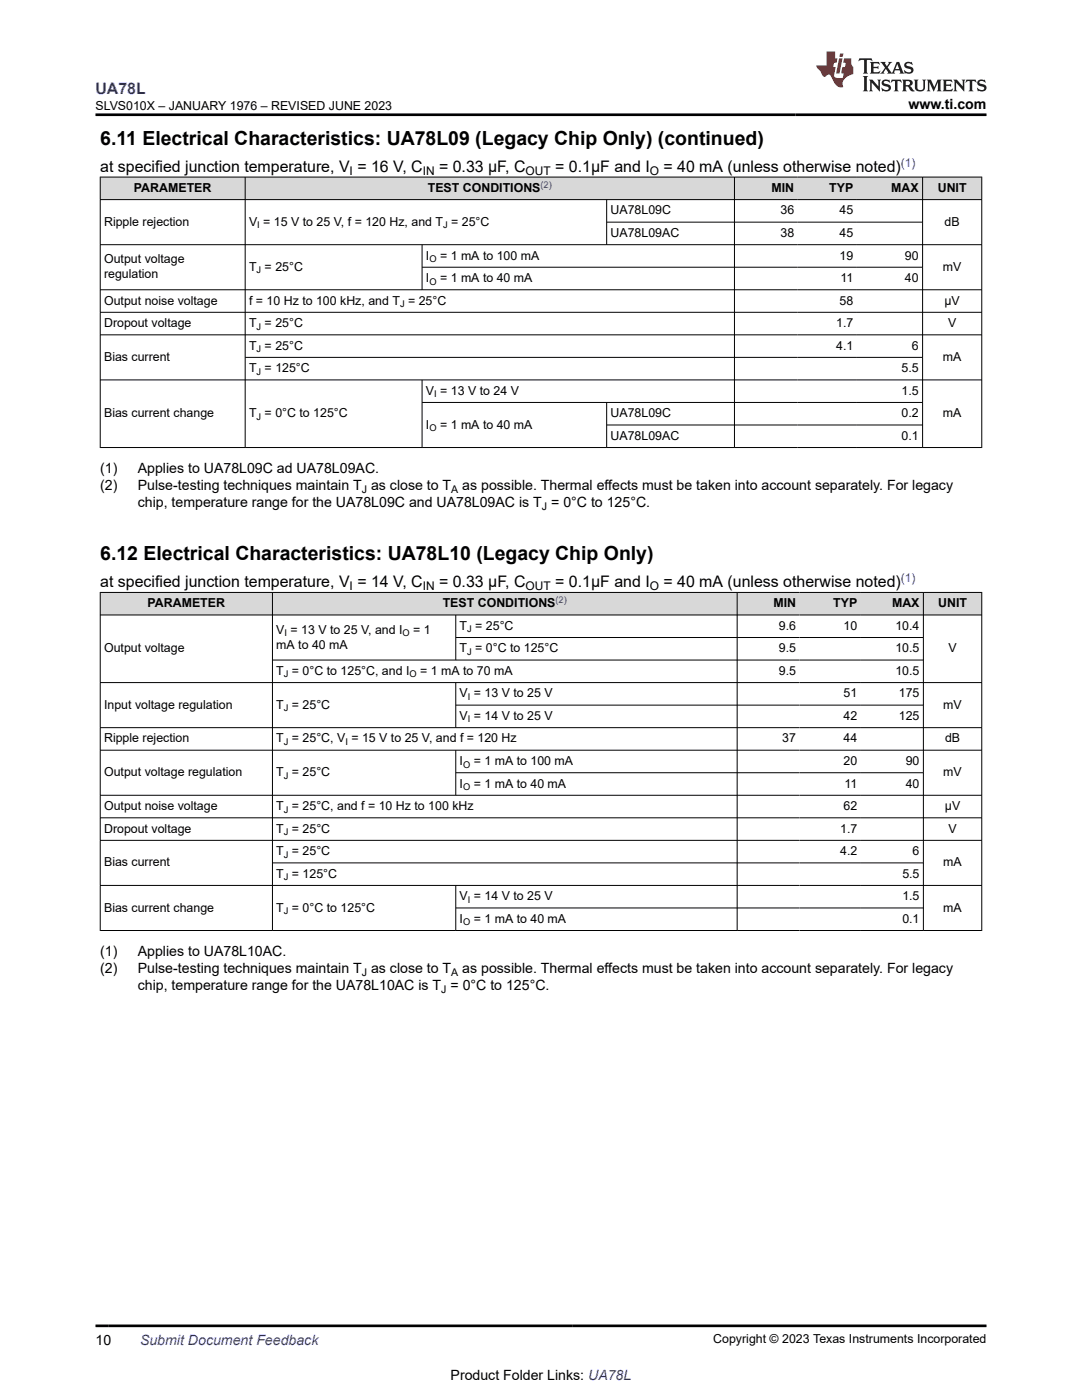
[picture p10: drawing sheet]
<svg xmlns="http://www.w3.org/2000/svg" width="216mm" height="279mm" viewBox="0 0 216 279" stroke-linecap="round" stroke-linejoin="round" font-family="sans-serif">
<defs><g id="words">
<g font-size="3.9">
<text x="20" y="28.8">6.11 Electrical Characteristics: UA78L09 (Legacy Chip Only) (continued)</text>
<text x="20" y="111.7">6.12 Electrical Characteristics: UA78L10 (Legacy Chip Only)</text>
</g>
<text font-size="3.2" fill="#00f" x="19" y="18.7">UA78L</text>
<g font-size="3.2">
<text x="20" y="34.3">at specified junction temperature, V = 16 V, C</text>
<text x="87.6" y="34.3">= 0.33 µF, C</text>
<text x="110.8" y="34.3">= 0.1µF and I</text>
<text x="132.4" y="34.3">= 40 mA (unless otherwise noted)</text>
<text x="20" y="117.2">at specified junction temperature, V = 14 V, C</text>
<text x="87.6" y="117.2">= 0.33 µF, C</text>
<text x="110.8" y="117.2">= 0.1µF and I</text>
<text x="132.4" y="117.2">= 40 mA (unless otherwise noted)</text>
</g>
<g font-size="2.8">
<text x="181.3" y="21.8">www.ti.com</text>
<text x="20" y="94.5">(1)</text>
<text x="27.5" y="94.5">Applies to UA78L09C ad UA78L09AC.</text>
<text x="20" y="97.9">(2)</text>
<text x="27.5" y="97.9">Pulse-testing techniques maintain T as close to T</text>
<text x="27.5" y="101.2">chip, temperature range for the UA78L09C and UA78L09AC is T = 0°C to 125°C.</text>
<text x="92.2" y="97.9">as possible. Thermal effects must be taken into account separately. For legacy</text>
<text x="20" y="190.9">(1)</text>
<text x="27.5" y="190.9">Applies to UA78L10AC.</text>
<text x="20" y="194.2">(2)</text>
<text x="27.5" y="194.2">Pulse-testing techniques maintain T as close to T</text>
<text x="27.5" y="197.6">chip, temperature range for the UA78L10AC is T = 0°C to 125°C.</text>
<text x="92.2" y="194.2">as possible. Thermal effects must be taken into account separately. For legacy</text>
<text x="19" y="268.4">10</text>
<text x="89.9" y="275.3">Product Folder Links: UA78L</text>
</g>
<text font-size="2.8" fill="#00f" x="27.9" y="268.4">Submit Document Feedback</text>
<g font-size="2.5">
<text x="19" y="21.9">SLVS010X – JANUARY 1976 – REVISED JUNE 2023</text>
<text x="26.7" y="38.3">PARAMETER</text>
<text x="85.4" y="38.3">TEST CONDITIONS</text>
<text x="154" y="38.3">MIN</text>
<text x="165.5" y="38.3">TYP</text>
<text x="177.8" y="38.3">MAX</text>
<text x="187.1" y="38.3">UNIT</text>
<text x="20.8" y="45">Ripple rejection</text>
<text x="49.7" y="45">V = 15 V to 25 V, f = 120 Hz, and T = 25°C</text>
<text x="121.8" y="42.8">UA78L09C</text>
<text x="121.8" y="47.3">UA78L09AC</text>
<text x="155.7" y="42.8">36</text>
<text x="155.7" y="47.3">38</text>
<text x="167.5" y="42.8">45</text>
<text x="167.5" y="47.3">45</text>
<text x="188.5" y="45">dB</text>
<text x="20.8" y="52.6">Output voltage</text>
<text x="85" y="51.8">I</text>
<text x="87.8" y="51.8">= 1 mA to 100 mA</text>
<text x="167.5" y="51.8">19</text>
<text x="180.6" y="51.8">90</text>
<text x="20.8" y="55.5">regulation</text>
<text x="49.7" y="54">T = 25°C</text>
<text x="85" y="56.3">I</text>
<text x="87.8" y="56.3">= 1 mA to 40 mA</text>
<text x="167.7" y="56.3">11</text>
<text x="180.6" y="56.3">40</text>
<text x="188.1" y="54">mV</text>
<text x="20.8" y="60.8">Output noise voltage</text>
<text x="20.8" y="65.3">Dropout voltage</text>
<text x="49.7" y="60.8">f = 10 Hz to 100 kHz, and T = 25°C</text>
<text x="49.7" y="65.3">T = 25°C</text>
<text x="166.9" y="65.3">1.7</text>
<text x="167.5" y="60.8">58</text>
<text x="188.5" y="60.8">µV</text>
<text x="189.2" y="65.3">V</text>
<text x="49.7" y="69.8">T = 25°C</text>
<text x="166.9" y="69.8">4.1</text>
<text x="182" y="69.8">6</text>
<text x="20.8" y="72">Bias current</text>
<text x="49.7" y="74.3">T = 125°C</text>
<text x="179.9" y="74.3">5.5</text>
<text x="188.1" y="72">mA</text>
<text x="20.8" y="83.3">Bias current change</text>
<text x="49.7" y="83.3">T = 0°C to 125°C</text>
<text x="85" y="78.8">V = 13 V to 24 V</text>
<text x="121.8" y="83.3">UA78L09C</text>
<text x="179.9" y="78.8">1.5</text>
<text x="179.9" y="83.3">0.2</text>
<text x="188.1" y="83.3">mA</text>
<text x="85" y="85.5">I</text>
<text x="87.8" y="85.5">= 1 mA to 40 mA</text>
<text x="121.8" y="87.8">UA78L09AC</text>
<text x="179.9" y="87.8">0.1</text>
<text x="29.5" y="121.2">PARAMETER</text>
<text x="88.3" y="121.2">TEST CONDITIONS</text>
<text x="91.7" y="125.7">T = 25°C</text>
<text x="154.3" y="121.2">MIN</text>
<text x="155.4" y="125.7">9.6</text>
<text x="166.3" y="121.2">TYP</text>
<text x="168.3" y="125.7">10</text>
<text x="178" y="121.2">MAX</text>
<text x="178.7" y="125.7">10.4</text>
<text x="187.2" y="121.2">UNIT</text>
<text x="20.8" y="130.2">Output voltage</text>
<text x="55.1" y="129.4">mA to 40 mA</text>
<text x="55.1" y="126.5">V = 13 V to 25 V, and I</text>
<text x="82.5" y="126.5">= 1</text>
<text x="91.7" y="130.2">T = 0°C to 125°C</text>
<text x="155.4" y="130.2">9.5</text>
<text x="178.7" y="130.2">10.5</text>
<text x="189.3" y="130.2">V</text>
<text x="55.1" y="134.7">T = 0°C to 125°C, and I</text>
<text x="83.8" y="134.7">= 1 mA to 70 mA</text>
<text x="155.4" y="134.7">9.5</text>
<text x="178.7" y="134.7">10.5</text>
<text x="20.8" y="141.4">Input voltage regulation</text>
<text x="55.1" y="141.4">T = 25°C</text>
<text x="91.7" y="139.2">V = 13 V to 25 V</text>
<text x="91.7" y="143.7">V = 14 V to 25 V</text>
<text x="168.3" y="139.2">51</text>
<text x="168.3" y="143.7">42</text>
<text x="179.4" y="139.2">175</text>
<text x="179.4" y="143.7">125</text>
<text x="188.2" y="141.4">mV</text>
<text x="20.8" y="148.2">Ripple rejection</text>
<text x="55.1" y="148.2">T = 25°C, V = 15 V to 25 V, and f = 120 Hz</text>
<text x="156.1" y="148.2">37</text>
<text x="168.3" y="148.2">44</text>
<text x="188.6" y="148.2">dB</text>
<text x="20.8" y="154.9">Output voltage regulation</text>
<text x="55.1" y="154.9">T = 25°C</text>
<text x="91.7" y="152.7">I</text>
<text x="94.5" y="152.7">= 1 mA to 100 mA</text>
<text x="168.3" y="152.7">20</text>
<text x="180.7" y="152.7">90</text>
<text x="188.2" y="154.9">mV</text>
<text x="20.8" y="161.7">Output noise voltage</text>
<text x="55.1" y="161.7">T = 25°C, and f = 10 Hz to 100 kHz</text>
<text x="91.7" y="157.2">I</text>
<text x="94.5" y="157.2">= 1 mA to 40 mA</text>
<text x="168.3" y="161.7">62</text>
<text x="168.5" y="157.2">11</text>
<text x="180.7" y="157.2">40</text>
<text x="188.5" y="161.7">µV</text>
<text x="20.8" y="166.2">Dropout voltage</text>
<text x="55.1" y="166.2">T = 25°C</text>
<text x="167.6" y="166.2">1.7</text>
<text x="189.3" y="166.2">V</text>
<text x="20.8" y="172.9">Bias current</text>
<text x="55.1" y="170.7">T = 25°C</text>
<text x="167.6" y="170.7">4.2</text>
<text x="182.1" y="170.7">6</text>
<text x="188.2" y="172.9">mA</text>
<text x="55.1" y="175.2">T = 125°C</text>
<text x="91.7" y="179.7">V = 14 V to 25 V</text>
<text x="180.1" y="175.2">5.5</text>
<text x="180.1" y="179.7">1.5</text>
<text x="20.8" y="181.9">Bias current change</text>
<text x="55.1" y="181.9">T = 0°C to 125°C</text>
<text x="91.7" y="184.2">I</text>
<text x="94.5" y="184.2">= 1 mA to 40 mA</text>
<text x="180.1" y="184.2">0.1</text>
<text x="188.2" y="181.9">mA</text>
<text x="142.3" y="268.1">Copyright © 2023 Texas Instruments Incorporated</text>
</g>
<g font-size="2.4">
<text x="69.8" y="34.9">I</text>
<text x="84.3" y="34.9">IN</text>
<text x="104.9" y="34.9">OUT</text>
<text x="129.7" y="34.9">O</text>
<text x="69.8" y="117.8">I</text>
<text x="84.3" y="117.8">IN</text>
<text x="104.9" y="117.8">OUT</text>
<text x="129.7" y="117.8">O</text>
</g>
<g font-size="2.4" fill="#00f">
<text x="179.8" y="33.2">(1)</text>
<text x="179.8" y="116.1">(1)</text>
</g>
<g font-size="2.1">
<text x="72.2" y="98.4">J</text>
<text x="90.1" y="98.4">A</text>
<text x="108.1" y="101.8">J</text>
<text x="72.2" y="194.8">J</text>
<text x="90.1" y="194.8">A</text>
<text x="88.1" y="198.2">J</text>
</g>
<g font-size="1.9" fill="#00f">
<text x="107.9" y="37.5">(2)</text>
<text x="110.8" y="120.4">(2)</text>
</g>
<g font-size="1.9">
<text x="51.3" y="45.5">I</text>
<text x="88.4" y="45.5">J</text>
<text x="85.7" y="52.3">O</text>
<text x="51.2" y="54.5">J</text>
<text x="85.7" y="56.8">O</text>
<text x="51.2" y="65.8">J</text>
<text x="79.8" y="61.3">J</text>
<text x="51.2" y="70.3">J</text>
<text x="51.2" y="74.8">J</text>
<text x="51.2" y="83.8">J</text>
<text x="86.6" y="79.3">I</text>
<text x="85.7" y="86">O</text>
<text x="56.8" y="127">I</text>
<text x="80.3" y="127">O</text>
<text x="93.2" y="126.2">J</text>
<text x="93.2" y="130.7">J</text>
<text x="56.6" y="135.2">J</text>
<text x="81.7" y="135.2">O</text>
<text x="56.6" y="141.9">J</text>
<text x="93.4" y="139.7">I</text>
<text x="56.6" y="148.7">J</text>
<text x="68.9" y="148.7">I</text>
<text x="93.4" y="144.2">I</text>
<text x="56.6" y="155.4">J</text>
<text x="92.4" y="153.2">O</text>
<text x="92.4" y="157.7">O</text>
<text x="56.6" y="162.2">J</text>
<text x="56.6" y="166.7">J</text>
<text x="56.6" y="171.2">J</text>
<text x="56.6" y="175.7">J</text>
<text x="56.6" y="182.4">J</text>
<text x="92.4" y="184.7">O</text>
<text x="93.4" y="180.2">I</text>
</g>
</g></defs>
<g fill="#d8d8d8">
<path d="M20 35.3h175.9v4.5h-175.9z" fill-rule="evenodd"/>
<path d="M20.1 35.4h28.8v4.4h-28.8z" fill-rule="evenodd"/>
<path d="M49 35.4h97.5v4.4h-97.5z" fill-rule="evenodd"/>
<path d="M146.6 35.4h12.6v4.4h-12.6z" fill-rule="evenodd"/>
<path d="M159.2 35.4h11.8v4.4h-11.8z" fill-rule="evenodd"/>
<path d="M171 35.4h13v4.4h-13z" fill-rule="evenodd"/>
<path d="M184.2 35.4h11.6v4.4h-11.6z" fill-rule="evenodd"/>
</g>
<g fill="none" stroke="#000" stroke-width=".2">
<path d="M19.9 35.3h176.1M19.9 39.8h176.1M20 35.3v54.1M48.9 35.3v54.1M121.1 39.8v9.1M146.6 35.3v54.1M184.1 35.3v54.1M195.9 35.3v54.1M19.9 48.8h176.1M19.9 57.8h176.1M84.2 48.8v9.1M84.2 53.3h100"/>
<path d="M121.1 44.3h63.1M19.9 62.3h176.1M19.9 66.8h176.1M19.9 75.8h176.1M48.9 71.3h135.3M84.2 75.8v13.6M19.9 89.3h176.1M84.2 80.3h100M121.1 80.3v9.1M121.1 84.8h63.1"/>
</g>
<g fill="#d8d8d8">
<path d="M20 118.2h175.9v4.5h-175.9z" fill-rule="evenodd"/>
<path d="M20.1 118.3h34.2v4.4h-34.2z" fill-rule="evenodd"/>
<path d="M54.4 118.3h92.6v4.4h-92.6z" fill-rule="evenodd"/>
<path d="M147.2 118.3h12.4v4.4h-12.4z" fill-rule="evenodd"/>
<path d="M159.6 118.3h12.2v4.4h-12.2z" fill-rule="evenodd"/>
<path d="M171.8 118.3h12.4v4.4h-12.4z" fill-rule="evenodd"/>
<path d="M184.3 118.3h11.5v4.4h-11.5z" fill-rule="evenodd"/>
</g>
<g fill="none" stroke="#000" stroke-width=".2">
<path d="M19.9 118.2h176.1M20 118.2v67.6M54.4 118.2v67.6M147.1 118.2v67.6M184.3 118.2v67.6M195.9 118.2v67.6M19.9 122.7h176.1M19.9 136.2h176.1M54.4 131.7h129.9M90.9 122.7v9.1M90.9 136.2v9.1M90.9 127.2h93.4"/>
<path d="M19.9 145.2h176.1M19.9 149.7h176.1M19.9 158.7h176.1M90.9 149.7v9.1M90.9 140.7h93.4M90.9 154.2h93.4M19.9 163.2h176.1M19.9 167.7h176.1M19.9 176.7h176.1M54.4 172.2h129.9M90.9 176.7v9.1M19.9 185.7h176.1"/>
<path d="M90.9 181.2h93.4"/>
</g>
<path d="M171.5 11.6l-.2 .6 .5-.2h.6v.1v2.2l-.2 .4h1l-.2-.4v-2.2v-.1h.5l.5 .2-.1-.6zM173.6 12.4l.2 .3v1.6l-.2 .4h1.9l.1-.6a1.08 1.08 0 0 1-1.3 .2v-.7h.6l.4 .2v-.7l-.4 .2h-.6v-.5l.2-.2a1 1 0 0 1 1 .3l-.1-.5zM175.7 12.4l.9 1.1-1 1.2h.9l-.2-.2 .5-.8 .4 .8-.2 .2h1.6l-.2-.2 .2-.5h.9l.1 .5-.1 .2h.9l-.2-.4-.8-1.9h-.5l-.9 2.1-.9-1.1 .9-1h-.8l.2 .2-.4 .6-.4-.6 .2-.2zM179 12.8l.4 1h-.7zM180.7 12.5a.65 .65 0 0 0-.2 .7 .65 .65 0 0 0 .6 .5l.6 .1 .1 .3a.79 .79 0 0 1-.7 .4 .79 .79 0 0 1-.7-.5l.1 .7 .2-.1a.93 .93 0 0 0 1.1 0 .93 .93 0 0 0 .4-.9 1.46 1.46 0 0 0-1.2-.6l-.1-.3a1.09 1.09 0 0 1 1.2 .2l-.2-.6-.1 .1-.5-.2zM172.2 15.2l.2 .4v2.2l-.2 .4h1l-.2-.4v-2.2l.2-.4zM173.4 15.9l.2 .4v1.5l-.2 .4h.8l-.3-.4 .1-1.3 1.6 1.8v-2l.2-.4h-.7l.1 .2 .1 1.1-1.2-1.3zM176.2 16a.65 .65 0 0 0-.2 .8 .65 .65 0 0 0 .6 .4l.6 .2 .1 .2a.79 .79 0 0 1-.7 .4 .79 .79 0 0 1-.7-.5l.1 .7 .2-.1a.93 .93 0 0 0 1.1 .1 .93 .93 0 0 0 .4-1 1.46 1.46 0 0 0-1.2-.5l-.1-.4a1.09 1.09 0 0 1 1.2 .2l-.1-.6-.2 .1-.5-.1zM177.9 15.9l-.1 .6a.63 .63 0 0 1 .8-.3v1.6l-.3 .4h1l-.2-.4v-1.6a.66 .66 0 0 1 .8 .3l-.1-.6zM180 15.9l.2 .4v1.5l-.2 .4h1l-.2-.2-.1-.7h.5l.1 .2a.79 .79 0 0 0 1.2 .6l-1-.9a.61 .61 0 0 0 .6-.6 .61 .61 0 0 0-.5-.7zM180.8 16.2h.1a.47 .47 0 0 1 .5 .1 .47 .47 0 0 1 .1 .5l-.1 .1-.7 .1zM182.3 15.9l.2 .2a2.27 2.27 0 0 0 .4 2 1.04 1.04 0 0 0 1.7-.7v-1.3l.2-.2h-.8l.2 .4v1.1a.6 .6 0 0 1-.6 .6 .6 .6 0 0 1-.6-.6v-1.1l.3-.4zM184.9 15.9l.2 .4v1.5l-.2 .4h.8l-.3-.4v-1.4l.9 1.9 .9-1.9v1.4l-.3 .4h1l-.2-.4v-1.5l.2-.4h-.8l-.7 1.5-.6-1.5zM188.1 15.9l.2 .4v1.5l-.2 .4h1.9l.1-.6a1.09 1.09 0 0 1-1.3 .2v-.7h.6l.4 .2v-.6l-.4 .2h-.6v-.6l.2-.1a1.01 1.01 0 0 1 1 .3l-.1-.6zM190.2 15.9l.3 .4v1.5l-.3 .4h.8l-.2-.4v-1.3l1.6 1.8v-2l.2-.4h-.7l.2 .2v1.1l-1.2-1.3zM192.8 15.9l-.1 .6a.63 .63 0 0 1 .8-.3v1.6l-.3 .4h1l-.2-.4v-1.6a.66 .66 0 0 1 .8 .3l-.1-.6zM195.2 16a.65 .65 0 0 0-.2 .8 .65 .65 0 0 0 .6 .4l.6 .2 .2 .2a.79 .79 0 0 1-.7 .4 .79 .79 0 0 1-.7-.5l.1 .7 .2-.1a.93 .93 0 0 0 1 .1 .93 .93 0 0 0 .5-1 1.46 1.46 0 0 0-1.3-.5v-.4a1.09 1.09 0 0 1 1.2 .2l-.2-.6-.2 .1-.5-.1z" fill="#231f20"/>
<path d="M164.9 10.3v2.7h-2l.1 .4 .8 1a.95 .95 0 0 0 1 .9 .59 .59 0 0 1 .5-.4 .59 .59 0 0 1 .5 .3l.4 .8a1.59 1.59 0 0 0 2.1 1.4 1.61 1.61 0 0 1 1-2.3l1-.3-.1-1.5a1.59 1.59 0 0 1-.3-1.7h-1.5l-.2 .9h.6l-.2 .9h-.5l-.2 .9v.3l.4 .1-.1 .9h-.7a.73 .73 0 0 1-1-.7l.3-1.5h-.5l.1-.9h.5l.2-.9h-.5v-1.3zM167.4 11.6l-.6 3.1h.7l.6-3.1zM167.6 10.7l-.1 .6h.7l.1-.6z" fill="#ed1c24"/>
<path d="M19 22.9h177.8M19 264.6h177.8" fill="none" stroke="#000" stroke-width=".53"/>
<use href="#words"/>
</svg>
